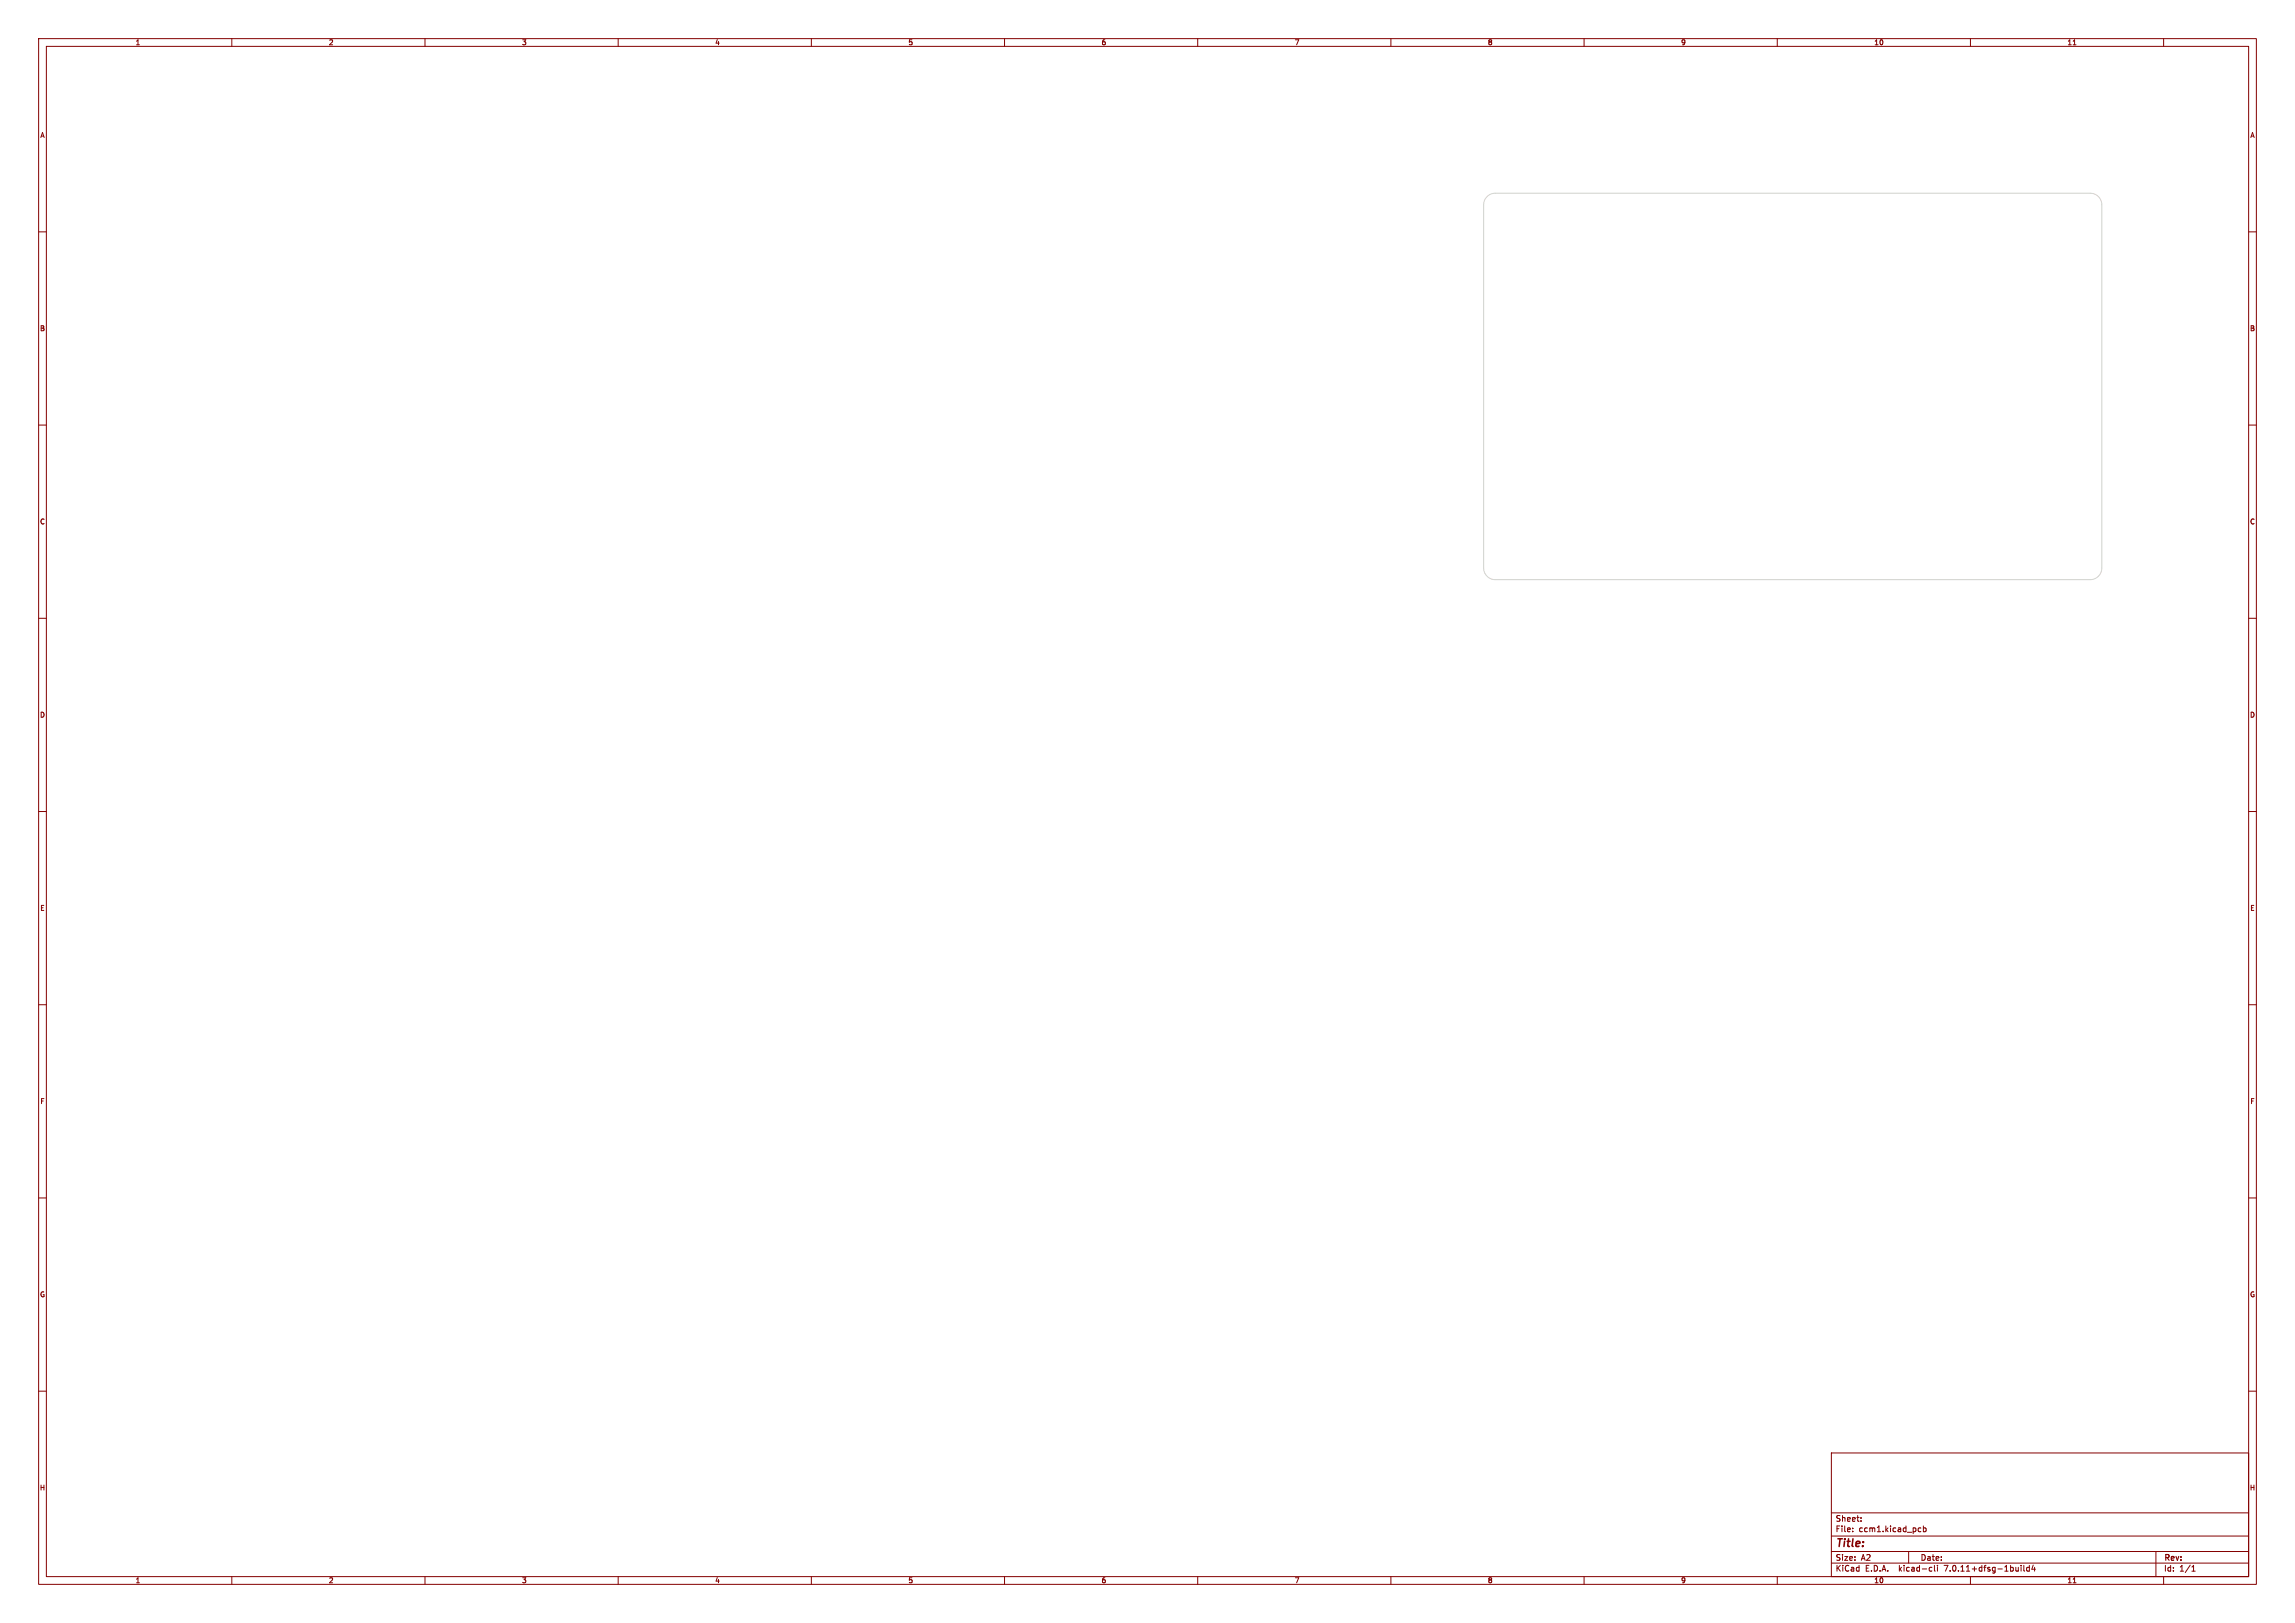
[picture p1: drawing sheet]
<svg xmlns="http://www.w3.org/2000/svg" width="594mm" height="420mm" viewBox="0 0 594 420" stroke-linecap="round" stroke-linejoin="round" font-family="sans-serif">
<defs><g id="words">
<text font-size="2.8" fill="#840000" x="475" y="400.9">Title:</text>
<g font-size="2.1" fill="#840000">
<text x="475" y="394">Sheet:</text>
<text x="475" y="396.7">File:</text>
<text x="481.1" y="396.7">ccm1.kicad_pcb</text>
<text x="475" y="406.9">KiCad</text>
<text x="475" y="404.1">Size:</text>
<text x="481.7" y="404.1">A2</text>
<text x="482.7" y="406.9">E.D.A.</text>
<text x="491.6" y="406.9">kicad-cli</text>
<text x="497" y="404.1">Date:</text>
<text x="503.5" y="406.9">7.0.11+dfsg-1build4</text>
<text x="560" y="404.3">Rev:</text>
<text x="560" y="406.9">Id:</text>
<text x="564.1" y="406.9">1/1</text>
</g>
<g font-size="1.8" fill="#840000">
<text x="35" y="11.9">1</text>
<text x="85" y="11.9">2</text>
<text x="135" y="11.9">3</text>
<text x="185" y="11.9">4</text>
<text x="235" y="11.9">5</text>
<text x="285" y="11.9">6</text>
<text x="335" y="11.9">7</text>
<text x="385" y="11.9">8</text>
<text x="435" y="11.9">9</text>
<text x="485" y="11.9">10</text>
<text x="535" y="11.9">11</text>
<text x="10.3" y="35.9">A</text>
<text x="582.4" y="35.9">A</text>
<text x="10.3" y="85.9">B</text>
<text x="582.3" y="85.9">B</text>
<text x="10.3" y="135.9">C</text>
<text x="582.3" y="135.9">C</text>
<text x="10.3" y="185.9">D</text>
<text x="582.3" y="185.9">D</text>
<text x="10.3" y="235.9">E</text>
<text x="582.3" y="235.9">E</text>
<text x="10.3" y="285.9">F</text>
<text x="582.4" y="285.9">F</text>
<text x="10.3" y="335.9">G</text>
<text x="582.3" y="335.9">G</text>
<text x="10.2" y="385.9">H</text>
<text x="582.2" y="385.9">H</text>
<text x="35" y="409.9">1</text>
<text x="85" y="409.9">2</text>
<text x="135" y="409.9">3</text>
<text x="185" y="409.9">4</text>
<text x="235" y="409.9">5</text>
<text x="285" y="409.9">6</text>
<text x="335" y="409.9">7</text>
<text x="385" y="409.9">8</text>
<text x="435" y="409.9">9</text>
<text x="485" y="409.9">10</text>
<text x="535" y="409.9">11</text>
</g>
</g></defs>
<g fill="none" stroke="#840000" stroke-width=".26">
<path d="M10 10h574v400h-574zM12 12h570v396h-570zM60 10v2M110 10v2M160 10v2M210 10v2M260 10v2M310 10v2M360 10v2M410 10v2M460 10v2M510 10v2"/>
<path d="M536.6 11.6h.7M560 10v2M10 60h2M582 60h2M10 110h2M582 110h2M10 160h2M582 160h2M10 210h2M582 210h2M10 260h2M582 260h2"/>
<path d="M10 310h2M582 310h2M10 360h2M474 376h108v32h-108zM582 360h2M474 397.5h108M474 391.5h108M479.5 396.2v.2M479.5 395.4v.2M481.7 393.5v.2M481.7 392.7v.2M496.6 396.3h.6"/>
<path d="M496.6 395.4h.6M497.8 395.4h.4l.3 .3-.1 .6h-.6M497.8 394.9v1.5M60 408v2M110 408v2M160 408v2M210 408v2M260 408v2M310 408v2M360 408v2M410 408v2M460 408v2"/>
<path d="M474 404.5h108M474 401.5h108M494 401.5v3M499.6 405.6h.4M500 406.5l-.4 .1M500.7 405.1v1.3l.2 .2M501.5 405.1v.1M501.5 405.6v1M510 408v2M523.1 405.1v.1M523.1 405.6v1M523.8 405.1v1.3l.2 .2"/>
<path d="M525.2 405.6h-.4l-.3 .3 .2 .6h.5M525.2 405.1v1.5M526.2 405l-.3 1.1h.9M526.6 405.6v1M536.6 409.6h.7M558 401.5v6.5M560 408v2M567.3 406.6h.9M567.3 405.5l.4-.4v1.5"/>
</g>
<g fill="#fff" stroke="#fff" stroke-width=".26">
<circle cx="513.3" cy="79.8" r=".15"/>
<circle cx="468.6" cy="94.3" r=".15"/>
<circle cx="412.6" cy="118.7" r=".15"/>
<circle cx="471.1" cy="96.3" r=".15"/>
<circle cx="450.9" cy="118.7" r=".15"/>
<circle cx="458.3" cy="95.5" r=".15"/>
<circle cx="423.2" cy="118.7" r=".15"/>
<circle cx="400.8" cy="118.7" r=".15"/>
<circle cx="436.6" cy="97.7" r=".15"/>
<circle cx="463.5" cy="85.9" r=".15"/>
<circle cx="439" cy="118.7" r=".15"/>
<circle cx="475.3" cy="85.9" r=".15"/>
<circle cx="475.9" cy="66.7" r=".15"/>
<circle cx="462.8" cy="118.7" r=".15"/>
<circle cx="469.7" cy="104.5" r=".15"/>
<circle cx="467.4" cy="85.9" r=".15"/>
<circle cx="509.7" cy="79.2" r=".15"/>
<circle cx="468.4" cy="66.7" r=".15"/>
<circle cx="432.7" cy="93.3" r=".15"/>
<circle cx="471.4" cy="85.9" r=".15"/>
<circle cx="454.9" cy="72.1" r=".15"/>
<circle cx="408.7" cy="118.7" r=".15"/>
<circle cx="496" cy="78.7" r=".15"/>
<circle cx="400.6" cy="69.6" r=".15"/>
<circle cx="404.7" cy="118.7" r=".15"/>
<circle cx="480.4" cy="84.7" r=".15"/>
<circle cx="495.3" cy="67.9" r=".15"/>
<circle cx="419.2" cy="118.7" r=".15"/>
<circle cx="455.6" cy="85.9" r=".15"/>
<circle cx="459.5" cy="105.7" r=".15"/>
<circle cx="396.6" cy="119.9" r=".15"/>
<circle cx="427.2" cy="118.7" r=".15"/>
<circle cx="492.6" cy="71.1" r=".15"/>
<circle cx="484.9" cy="72.1" r=".15"/>
<circle cx="509" cy="106.7" r=".15"/>
<circle cx="459.5" cy="85.9" r=".15"/>
<circle cx="470.8" cy="118.9" r=".15"/>
<circle cx="453.6" cy="86.7" r=".15"/>
<circle cx="459" cy="107.4" r=".15"/>
<circle cx="462.9" cy="108" r=".15"/>
<circle cx="399.4" cy="73.1" r=".15"/>
<circle cx="479" cy="89.3" r=".15"/>
<circle cx="418" cy="66.3" r=".15"/>
<circle cx="423.5" cy="86.7" r=".15"/>
<circle cx="465.3" cy="92.4" r=".15"/>
<circle cx="514.4" cy="72.3" r=".15"/>
<circle cx="504.8" cy="76.6" r=".15"/>
<circle cx="486.9" cy="86.1" r=".15"/>
<circle cx="468.5" cy="89.7" r=".15"/>
<circle cx="534.5" cy="98.5" r=".15"/>
<circle cx="443.6" cy="128" r=".15"/>
<circle cx="507.1" cy="67.5" r=".15"/>
<circle cx="534.5" cy="81" r=".15"/>
<circle cx="500.9" cy="84.4" r=".15"/>
<circle cx="424.7" cy="72" r=".15"/>
<circle cx="533.7" cy="106" r=".15"/>
<circle cx="438.6" cy="92" r=".15"/>
<circle cx="506.1" cy="71.2" r=".15"/>
<circle cx="420.9" cy="92.6" r=".15"/>
<circle cx="514.4" cy="76.6" r=".15"/>
<circle cx="514.4" cy="67.5" r=".15"/>
<circle cx="447.7" cy="128" r=".15"/>
<circle cx="435.4" cy="86.7" r=".15"/>
<circle cx="514.4" cy="82.5" r=".15"/>
<circle cx="461.4" cy="104.4" r=".15"/>
<circle cx="498.1" cy="72" r=".15"/>
<circle cx="456.3" cy="104.6" r=".15"/>
<circle cx="522" cy="98.5" r=".15"/>
<circle cx="518.2" cy="104.9" r=".15"/>
<circle cx="466.2" cy="96.1" r=".15"/>
<circle cx="473.4" cy="88.6" r=".15"/>
<circle cx="474" cy="82.8" r=".15"/>
<circle cx="463.2" cy="99.7" r=".15"/>
<circle cx="444.6" cy="94.8" r=".15"/>
<circle cx="458.2" cy="82.2" r=".15"/>
<circle cx="415.5" cy="89.7" r=".15"/>
<circle cx="425.7" cy="85.8" r=".15"/>
<circle cx="471" cy="101.3" r=".15"/>
<circle cx="489.2" cy="77.9" r=".15"/>
<circle cx="456.3" cy="102.1" r=".15"/>
<circle cx="447.5" cy="97.6" r=".15"/>
<circle cx="468.4" cy="105.2" r=".15"/>
<circle cx="490.1" cy="77.3" r=".15"/>
<circle cx="491.2" cy="76.8" r=".15"/>
<circle cx="474.6" cy="102.1" r=".15"/>
<circle cx="430.2" cy="121.1" r=".15"/>
<circle cx="462.8" cy="98.8" r=".15"/>
<circle cx="463.1" cy="119.9" r=".15"/>
<circle cx="459.2" cy="121.7" r=".15"/>
<circle cx="464.6" cy="96.1" r=".15"/>
<circle cx="426.9" cy="122.1" r=".15"/>
<circle cx="469" cy="107.3" r=".15"/>
<circle cx="468" cy="116.7" r=".15"/>
<circle cx="461.9" cy="119.9" r=".15"/>
<circle cx="450" cy="119.9" r=".15"/>
<circle cx="506.3" cy="72.3" r=".15"/>
<circle cx="476" cy="112" r=".15"/>
<circle cx="512" cy="124" r=".15"/>
<circle cx="404" cy="100" r=".15"/>
<circle cx="446" cy="70" r=".15"/>
<circle cx="494" cy="148" r=".15"/>
<circle cx="542" cy="118" r=".15"/>
<circle cx="464" cy="64" r=".15"/>
<circle cx="482" cy="148" r=".15"/>
<circle cx="431.1" cy="96.2" r=".15"/>
<circle cx="500" cy="130" r=".15"/>
<circle cx="482" cy="136" r=".15"/>
<circle cx="506" cy="88" r=".15"/>
<circle cx="476.6" cy="87.2" r=".15"/>
<circle cx="416" cy="124" r=".15"/>
<circle cx="404" cy="136" r=".15"/>
<circle cx="530" cy="148" r=".15"/>
<circle cx="460.8" cy="107.1" r=".15"/>
<circle cx="536" cy="130" r=".15"/>
<circle cx="524" cy="112" r=".15"/>
<circle cx="464.6" cy="87.2" r=".15"/>
<circle cx="392" cy="118" r=".15"/>
<circle cx="464" cy="76" r=".15"/>
<circle cx="506" cy="148" r=".15"/>
<circle cx="512" cy="94" r=".15"/>
<circle cx="500" cy="112" r=".15"/>
<circle cx="416" cy="130" r=".15"/>
<circle cx="392" cy="136" r=".15"/>
<circle cx="536" cy="76" r=".15"/>
<circle cx="524" cy="76" r=".15"/>
<circle cx="387.1" cy="70.1" r=".15"/>
<circle cx="456.8" cy="84.7" r=".15"/>
<circle cx="440" cy="148" r=".15"/>
<circle cx="398" cy="148" r=".15"/>
<circle cx="536" cy="64" r=".15"/>
<circle cx="464.8" cy="84.7" r=".15"/>
<circle cx="505.8" cy="79.8" r=".15"/>
<circle cx="488" cy="142" r=".15"/>
<circle cx="416" cy="112" r=".15"/>
<circle cx="476" cy="136" r=".15"/>
<circle cx="434" cy="112" r=".15"/>
<circle cx="410" cy="148" r=".15"/>
<circle cx="440" cy="130" r=".15"/>
<circle cx="404" cy="112" r=".15"/>
<circle cx="392" cy="112" r=".15"/>
<circle cx="502.7" cy="82.5" r=".15"/>
<circle cx="482" cy="130" r=".15"/>
<circle cx="542" cy="100" r=".15"/>
<circle cx="497.9" cy="79.5" r=".15"/>
<circle cx="524" cy="70" r=".15"/>
<circle cx="500" cy="124" r=".15"/>
<circle cx="518" cy="70" r=".15"/>
<circle cx="518" cy="130" r=".15"/>
<circle cx="416" cy="100" r=".15"/>
<circle cx="524" cy="94" r=".15"/>
<circle cx="488" cy="130" r=".15"/>
<circle cx="478.6" cy="121.2" r=".15"/>
<circle cx="482" cy="124" r=".15"/>
<circle cx="416" cy="136" r=".15"/>
<circle cx="404" cy="148" r=".15"/>
<circle cx="494" cy="76" r=".15"/>
<circle cx="530" cy="130" r=".15"/>
<circle cx="458" cy="136" r=".15"/>
<circle cx="446" cy="130" r=".15"/>
<circle cx="524" cy="124" r=".15"/>
<circle cx="506.7" cy="82.5" r=".15"/>
<circle cx="512" cy="130" r=".15"/>
<circle cx="434" cy="136" r=".15"/>
<circle cx="530" cy="124" r=".15"/>
<circle cx="452" cy="142" r=".15"/>
<circle cx="482" cy="88" r=".15"/>
<circle cx="493.1" cy="118.7" r=".15"/>
<circle cx="398" cy="106" r=".15"/>
<circle cx="458" cy="148" r=".15"/>
<circle cx="536" cy="100" r=".15"/>
<circle cx="428" cy="70" r=".15"/>
<circle cx="524" cy="136" r=".15"/>
<circle cx="396.1" cy="67.6" r=".15"/>
<circle cx="476" cy="124" r=".15"/>
<circle cx="464" cy="82" r=".15"/>
<circle cx="416" cy="148" r=".15"/>
<circle cx="392" cy="124" r=".15"/>
<circle cx="404.4" cy="74.8" r=".15"/>
<circle cx="472.7" cy="87.2" r=".15"/>
<circle cx="464" cy="136" r=".15"/>
<circle cx="404" cy="130" r=".15"/>
<circle cx="534.5" cy="79.1" r=".15"/>
<circle cx="434" cy="148" r=".15"/>
<circle cx="482" cy="112" r=".15"/>
<circle cx="518" cy="124" r=".15"/>
<circle cx="506" cy="142" r=".15"/>
<circle cx="524" cy="130" r=".15"/>
<circle cx="422" cy="148" r=".15"/>
<circle cx="410" cy="124" r=".15"/>
<circle cx="464" cy="148" r=".15"/>
<circle cx="454.9" cy="75.9" r=".15"/>
<circle cx="416" cy="58" r=".15"/>
<circle cx="530" cy="64" r=".15"/>
<circle cx="404" cy="106" r=".15"/>
<circle cx="518" cy="94" r=".15"/>
<circle cx="530" cy="88" r=".15"/>
<circle cx="471.1" cy="103.3" r=".15"/>
<circle cx="404" cy="94" r=".15"/>
<circle cx="522.2" cy="105" r=".15"/>
<circle cx="398" cy="112" r=".15"/>
<circle cx="422" cy="106" r=".15"/>
<circle cx="488" cy="70" r=".15"/>
<circle cx="415.7" cy="86.7" r=".15"/>
<circle cx="466.8" cy="118.7" r=".15"/>
<circle cx="512" cy="136" r=".15"/>
<circle cx="512.8" cy="87.9" r=".15"/>
<circle cx="518" cy="148" r=".15"/>
<circle cx="404.4" cy="72.9" r=".15"/>
<circle cx="412.9" cy="95.3" r=".15"/>
<circle cx="410" cy="64" r=".15"/>
<circle cx="494" cy="112" r=".15"/>
<circle cx="542" cy="64" r=".15"/>
<circle cx="500.7" cy="71.2" r=".15"/>
<circle cx="392" cy="88" r=".15"/>
<circle cx="456.9" cy="96.7" r=".15"/>
<circle cx="470.7" cy="121.2" r=".15"/>
<circle cx="440.4" cy="87.7" r=".15"/>
<circle cx="458" cy="112" r=".15"/>
<circle cx="428" cy="124" r=".15"/>
<circle cx="542" cy="76" r=".15"/>
<circle cx="394" cy="118.7" r=".15"/>
<circle cx="398" cy="82" r=".15"/>
<circle cx="398" cy="94" r=".15"/>
<circle cx="434" cy="130" r=".15"/>
<circle cx="530" cy="94" r=".15"/>
<circle cx="488" cy="112" r=".15"/>
<circle cx="446" cy="76" r=".15"/>
<circle cx="395.5" cy="72.9" r=".15"/>
<circle cx="440" cy="76" r=".15"/>
<circle cx="452" cy="130" r=".15"/>
<circle cx="398" cy="136" r=".15"/>
<circle cx="512" cy="88" r=".15"/>
<circle cx="452" cy="148" r=".15"/>
<circle cx="392" cy="130" r=".15"/>
<circle cx="500" cy="88" r=".15"/>
<circle cx="500" cy="94" r=".15"/>
<circle cx="388.9" cy="64.7" r=".15"/>
<circle cx="488" cy="136" r=".15"/>
<circle cx="404" cy="82" r=".15"/>
<circle cx="509" cy="76.6" r=".15"/>
<circle cx="542" cy="94" r=".15"/>
<circle cx="510.2" cy="79.8" r=".15"/>
<circle cx="419.7" cy="86.7" r=".15"/>
<circle cx="392" cy="142" r=".15"/>
<circle cx="501" cy="118.7" r=".15"/>
<circle cx="468.7" cy="84.7" r=".15"/>
<circle cx="530" cy="76" r=".15"/>
<circle cx="462.8" cy="107.1" r=".15"/>
<circle cx="536" cy="70" r=".15"/>
<circle cx="428" cy="148" r=".15"/>
<circle cx="488" cy="94" r=".15"/>
<circle cx="445" cy="84.7" r=".15"/>
<circle cx="440" cy="70" r=".15"/>
<circle cx="500" cy="148" r=".15"/>
<circle cx="452" cy="136" r=".15"/>
<circle cx="516.8" cy="118.7" r=".15"/>
<circle cx="514.3" cy="104.7" r=".15"/>
<circle cx="482" cy="142" r=".15"/>
<circle cx="476" cy="130" r=".15"/>
<circle cx="474.7" cy="118.7" r=".15"/>
<circle cx="518" cy="88" r=".15"/>
<circle cx="542" cy="136" r=".15"/>
<circle cx="508.9" cy="118.7" r=".15"/>
<circle cx="536" cy="142" r=".15"/>
<circle cx="398" cy="130" r=".15"/>
<circle cx="474.7" cy="121.2" r=".15"/>
<circle cx="531" cy="105.2" r=".15"/>
<circle cx="410" cy="82" r=".15"/>
<circle cx="422" cy="124" r=".15"/>
<circle cx="448.9" cy="84.7" r=".15"/>
<circle cx="524" cy="64" r=".15"/>
<circle cx="542" cy="82" r=".15"/>
<circle cx="464" cy="124" r=".15"/>
<circle cx="410" cy="130" r=".15"/>
<circle cx="458" cy="64" r=".15"/>
<circle cx="518" cy="64" r=".15"/>
<circle cx="434" cy="58" r=".15"/>
<circle cx="532.7" cy="118.7" r=".15"/>
<circle cx="518" cy="142" r=".15"/>
<circle cx="494" cy="88" r=".15"/>
<circle cx="472.7" cy="84.7" r=".15"/>
<circle cx="524" cy="88" r=".15"/>
<circle cx="488" cy="118" r=".15"/>
<circle cx="506" cy="124" r=".15"/>
<circle cx="530" cy="112" r=".15"/>
<circle cx="446" cy="112" r=".15"/>
<circle cx="454.9" cy="118.7" r=".15"/>
<circle cx="398" cy="76" r=".15"/>
<circle cx="476" cy="82" r=".15"/>
<circle cx="518" cy="58" r=".15"/>
<circle cx="404" cy="124" r=".15"/>
<circle cx="470" cy="58" r=".15"/>
<circle cx="494" cy="130" r=".15"/>
<circle cx="446" cy="106" r=".15"/>
<circle cx="440" cy="136" r=".15"/>
<circle cx="410" cy="106" r=".15"/>
<circle cx="524.8" cy="118.7" r=".15"/>
<circle cx="427.6" cy="86.7" r=".15"/>
<circle cx="392" cy="106" r=".15"/>
<circle cx="494" cy="136" r=".15"/>
<circle cx="476" cy="70" r=".15"/>
<circle cx="476" cy="148" r=".15"/>
<circle cx="464" cy="130" r=".15"/>
<circle cx="530" cy="70" r=".15"/>
<circle cx="452" cy="106" r=".15"/>
<circle cx="471.4" cy="88.3" r=".15"/>
<circle cx="431.1" cy="118.7" r=".15"/>
<circle cx="428" cy="136" r=".15"/>
<circle cx="506" cy="130" r=".15"/>
<circle cx="512" cy="148" r=".15"/>
<circle cx="416" cy="76" r=".15"/>
<circle cx="542" cy="112" r=".15"/>
<circle cx="464" cy="142" r=".15"/>
<circle cx="443" cy="118.7" r=".15"/>
<circle cx="536" cy="112" r=".15"/>
<circle cx="434" cy="124" r=".15"/>
<circle cx="470" cy="148" r=".15"/>
<circle cx="476" cy="76" r=".15"/>
<circle cx="434" cy="142" r=".15"/>
<circle cx="518" cy="112" r=".15"/>
<circle cx="398" cy="124" r=".15"/>
<circle cx="464.6" cy="66.7" r=".15"/>
<circle cx="440" cy="64" r=".15"/>
<circle cx="524" cy="142" r=".15"/>
<circle cx="534.5" cy="97.1" r=".15"/>
<circle cx="484.9" cy="75.9" r=".15"/>
<circle cx="499.4" cy="76.6" r=".15"/>
<circle cx="446" cy="64" r=".15"/>
<circle cx="428" cy="76" r=".15"/>
<circle cx="518" cy="136" r=".15"/>
<circle cx="446" cy="148" r=".15"/>
<circle cx="488" cy="64" r=".15"/>
<circle cx="530" cy="136" r=".15"/>
<circle cx="487.8" cy="67.7" r=".15"/>
<circle cx="542" cy="124" r=".15"/>
<circle cx="392" cy="82" r=".15"/>
<circle cx="476.6" cy="84.7" r=".15"/>
<circle cx="500" cy="70" r=".15"/>
<circle cx="410" cy="100" r=".15"/>
<circle cx="500" cy="142" r=".15"/>
<circle cx="404" cy="76" r=".15"/>
<circle cx="542" cy="106" r=".15"/>
<circle cx="434" cy="76" r=".15"/>
<circle cx="446" cy="136" r=".15"/>
<circle cx="428" cy="64" r=".15"/>
<circle cx="422" cy="130" r=".15"/>
<circle cx="440" cy="142" r=".15"/>
<circle cx="397.9" cy="119.5" r=".15"/>
<circle cx="524" cy="148" r=".15"/>
<circle cx="392.7" cy="69.6" r=".15"/>
<circle cx="428" cy="130" r=".15"/>
<circle cx="542" cy="88" r=".15"/>
<circle cx="392" cy="58" r=".15"/>
<circle cx="458" cy="130" r=".15"/>
<circle cx="536" cy="58" r=".15"/>
<circle cx="467.3" cy="92.9" r=".15"/>
<circle cx="500" cy="136" r=".15"/>
<circle cx="404" cy="58" r=".15"/>
<circle cx="506" cy="136" r=".15"/>
<circle cx="494" cy="124" r=".15"/>
<circle cx="526.6" cy="105" r=".15"/>
<circle cx="423.9" cy="93.3" r=".15"/>
<circle cx="459.8" cy="67.7" r=".15"/>
<circle cx="506" cy="94" r=".15"/>
<circle cx="398" cy="100" r=".15"/>
<circle cx="488" cy="124" r=".15"/>
<circle cx="422" cy="136" r=".15"/>
<circle cx="452" cy="70" r=".15"/>
<circle cx="402.4" cy="93.3" r=".15"/>
<circle cx="492.6" cy="66.7" r=".15"/>
<circle cx="488" cy="148" r=".15"/>
<circle cx="410" cy="136" r=".15"/>
<circle cx="402.6" cy="90.1" r=".15"/>
<circle cx="542" cy="70" r=".15"/>
<circle cx="409.6" cy="96.2" r=".15"/>
<circle cx="452" cy="124" r=".15"/>
<circle cx="422" cy="70" r=".15"/>
<circle cx="542" cy="130" r=".15"/>
<circle cx="434" cy="70" r=".15"/>
<circle cx="470" cy="64" r=".15"/>
<circle cx="460.8" cy="84.7" r=".15"/>
<circle cx="392" cy="76" r=".15"/>
<circle cx="500" cy="64" r=".15"/>
<circle cx="536" cy="124" r=".15"/>
<circle cx="536" cy="136" r=".15"/>
<circle cx="438.1" cy="119.9" r=".15"/>
<circle cx="418" cy="93.8" r=".15"/>
<circle cx="424" cy="122.1" r=".15"/>
<circle cx="478.3" cy="118.6" r=".15"/>
<circle cx="469.1" cy="119.9" r=".15"/>
<circle cx="462.5" cy="82.9" r=".15"/>
<circle cx="464.4" cy="93" r=".15"/>
<circle cx="530.1" cy="119.9" r=".15"/>
<circle cx="524.8" cy="116.2" r=".15"/>
<circle cx="519.4" cy="119.9" r=".15"/>
<circle cx="511.7" cy="119.9" r=".15"/>
<circle cx="498.1" cy="113.3" r=".15"/>
<circle cx="486.3" cy="116.2" r=".15"/>
<circle cx="412.1" cy="65.1" r=".15"/>
<circle cx="408.3" cy="93.2" r=".15"/>
<circle cx="427.8" cy="102.3" r=".15"/>
<circle cx="426.9" cy="95.8" r=".15"/>
<circle cx="460.6" cy="96.4" r=".15"/>
<circle cx="460.6" cy="88.9" r=".15"/>
<circle cx="403.5" cy="84.7" r=".15"/>
<circle cx="396.9" cy="71.5" r=".15"/>
<circle cx="415.2" cy="72.2" r=".15"/>
<circle cx="427" cy="101.7" r=".15"/>
<circle cx="433.7" cy="99.4" r=".15"/>
<circle cx="405.7" cy="115.7" r=".15"/>
<circle cx="412.1" cy="116.2" r=".15"/>
<circle cx="400.2" cy="122.1" r=".15"/>
<circle cx="412.1" cy="122.1" r=".15"/>
<circle cx="437.6" cy="92.3" r=".15"/>
<circle cx="410.7" cy="118.4" r=".15"/>
<circle cx="399.8" cy="118.3" r=".15"/>
<circle cx="403.3" cy="119.8" r=".15"/>
<circle cx="462.3" cy="99.7" r=".15"/>
<circle cx="462.2" cy="96.6" r=".15"/>
<circle cx="461.8" cy="103.4" r=".15"/>
<circle cx="460.9" cy="90.4" r=".15"/>
<circle cx="463.6" cy="93" r=".15"/>
<circle cx="461.7" cy="89.6" r=".15"/>
<circle cx="453" cy="88.2" r=".15"/>
<circle cx="453.1" cy="85.5" r=".15"/>
<circle cx="456.1" cy="96.8" r=".15"/>
<circle cx="458.2" cy="77.8" r=".15"/>
<circle cx="459.8" cy="72.7" r=".15"/>
<circle cx="459.2" cy="95.6" r=".15"/>
<circle cx="459.7" cy="76.1" r=".15"/>
<circle cx="460.4" cy="97.7" r=".15"/>
<circle cx="483.9" cy="83.2" r=".15"/>
<circle cx="463.3" cy="104" r=".15"/>
<circle cx="504" cy="143" r=".38"/>
<circle cx="502" cy="143" r=".37"/>
<circle cx="438" cy="143" r=".37"/>
<circle cx="436" cy="143" r=".37"/>
<circle cx="477" cy="143" r=".38"/>
<circle cx="475" cy="143" r=".37"/>
<circle cx="459" cy="143" r=".37"/>
<circle cx="457" cy="143" r=".38"/>
<circle cx="455" cy="143" r=".37"/>
<circle cx="542.4" cy="146" r=".25"/>
<circle cx="541.7" cy="144.3" r=".25"/>
<circle cx="541.7" cy="147.7" r=".25"/>
<circle cx="540" cy="143.6" r=".25"/>
<circle cx="540" cy="146" r="1.6"/>
<circle cx="540" cy="148.4" r=".25"/>
<circle cx="538.3" cy="144.3" r=".25"/>
<circle cx="538.3" cy="147.7" r=".25"/>
<circle cx="537.6" cy="146" r=".25"/>
<circle cx="542.4" cy="54" r=".25"/>
<circle cx="541.7" cy="52.3" r=".25"/>
<circle cx="541.7" cy="55.7" r=".25"/>
<circle cx="540" cy="51.6" r=".25"/>
<circle cx="540" cy="54" r="1.6"/>
<circle cx="540" cy="56.4" r=".25"/>
<circle cx="538.3" cy="52.3" r=".25"/>
<circle cx="538.3" cy="55.7" r=".25"/>
<circle cx="537.6" cy="54" r=".25"/>
<circle cx="435" cy="60.9" r=".51"/>
<circle cx="420" cy="60.9" r=".51"/>
<circle cx="432" cy="57" r=".51"/>
<circle cx="429" cy="57" r=".51"/>
<circle cx="426" cy="57" r=".51"/>
<circle cx="423" cy="57" r=".51"/>
<circle cx="432" cy="60" r=".51"/>
<circle cx="429" cy="60" r=".51"/>
<circle cx="426" cy="60" r=".51"/>
<circle cx="423" cy="60" r=".51"/>
<circle cx="468" cy="143" r=".37"/>
<circle cx="466" cy="143" r=".37"/>
<circle cx="417" cy="143" r=".38"/>
<circle cx="415" cy="143" r=".37"/>
<circle cx="413" cy="143" r=".37"/>
<circle cx="411" cy="143" r=".37"/>
<circle cx="416" cy="60.9" r=".51"/>
<circle cx="407" cy="60.9" r=".51"/>
<circle cx="413" cy="57" r=".51"/>
<circle cx="410" cy="57" r=".51"/>
<circle cx="413" cy="60" r=".51"/>
<circle cx="410" cy="60" r=".51"/>
<circle cx="534" cy="60.9" r=".51"/>
<circle cx="525" cy="60.9" r=".51"/>
<circle cx="531" cy="57" r=".51"/>
<circle cx="528" cy="57" r=".51"/>
<circle cx="531" cy="60" r=".51"/>
<circle cx="528" cy="60" r=".51"/>
<circle cx="448" cy="143" r=".37"/>
<circle cx="446" cy="143" r=".37"/>
<circle cx="444" cy="143" r=".38"/>
<circle cx="405" cy="143" r=".37"/>
<circle cx="403" cy="143" r=".37"/>
<circle cx="401" cy="143" r=".37"/>
<circle cx="399" cy="143" r=".37"/>
<circle cx="495" cy="143" r=".37"/>
<circle cx="493" cy="143" r=".37"/>
<circle cx="531" cy="143" r=".37"/>
<circle cx="529" cy="143" r=".37"/>
<circle cx="390.4" cy="146" r=".25"/>
<circle cx="389.7" cy="144.3" r=".25"/>
<circle cx="389.7" cy="147.7" r=".25"/>
<circle cx="388" cy="143.6" r=".25"/>
<circle cx="388" cy="146" r="1.6"/>
<circle cx="388" cy="148.4" r=".25"/>
<circle cx="386.3" cy="144.3" r=".25"/>
<circle cx="386.3" cy="147.7" r=".25"/>
<circle cx="385.6" cy="146" r=".25"/>
<circle cx="522" cy="143" r=".37"/>
<circle cx="520" cy="143" r=".37"/>
<circle cx="420" cy="68" r=".5"/>
<circle cx="420" cy="70.5" r=".5"/>
<circle cx="420" cy="78.2" r=".5"/>
<circle cx="414.9" cy="78.2" r=".5"/>
<circle cx="414.9" cy="70.5" r=".5"/>
<circle cx="414.9" cy="68" r=".5"/>
<circle cx="390.4" cy="54" r=".25"/>
<circle cx="389.7" cy="52.3" r=".25"/>
<circle cx="389.7" cy="55.7" r=".25"/>
<circle cx="388" cy="51.6" r=".25"/>
<circle cx="388" cy="54" r="1.6"/>
<circle cx="388" cy="56.4" r=".25"/>
<circle cx="386.3" cy="52.3" r=".25"/>
<circle cx="386.3" cy="55.7" r=".25"/>
<circle cx="385.6" cy="54" r=".25"/>
<circle cx="394" cy="100" r=".32"/>
<circle cx="394" cy="98.7" r=".32"/>
<circle cx="392.7" cy="100" r=".32"/>
<circle cx="392.7" cy="98.7" r=".32"/>
<circle cx="391.5" cy="100" r=".32"/>
<circle cx="391.5" cy="98.7" r=".32"/>
<circle cx="390.2" cy="100" r=".32"/>
<circle cx="390.2" cy="98.7" r=".32"/>
<circle cx="388.9" cy="100" r=".32"/>
<circle cx="388.9" cy="98.7" r=".32"/>
<circle cx="429" cy="143" r=".37"/>
<circle cx="427" cy="143" r=".38"/>
<circle cx="425" cy="143" r=".37"/>
<circle cx="423" cy="143" r=".37"/>
<circle cx="486" cy="143" r=".37"/>
<circle cx="484" cy="143" r=".38"/>
<circle cx="513" cy="143" r=".37"/>
<circle cx="511" cy="143" r=".37"/>
<circle cx="519" cy="60.9" r=".51"/>
<circle cx="507" cy="60.9" r=".51"/>
<circle cx="516" cy="57" r=".51"/>
<circle cx="513" cy="57" r=".51"/>
<circle cx="510" cy="57" r=".51"/>
<circle cx="516" cy="60" r=".51"/>
<circle cx="513" cy="60" r=".51"/>
<circle cx="510" cy="60" r=".51"/>
<circle cx="453" cy="60.9" r=".51"/>
<circle cx="441" cy="60.9" r=".51"/>
<circle cx="450" cy="57" r=".51"/>
<circle cx="447" cy="57" r=".51"/>
<circle cx="444" cy="57" r=".51"/>
<circle cx="450" cy="60" r=".51"/>
<circle cx="447" cy="60" r=".51"/>
<circle cx="444" cy="60" r=".51"/>
<circle cx="469" cy="60.9" r=".51"/>
<circle cx="457" cy="60.9" r=".51"/>
<circle cx="466" cy="57" r=".51"/>
<circle cx="463" cy="57" r=".51"/>
<circle cx="460" cy="57" r=".51"/>
<circle cx="466" cy="60" r=".51"/>
<circle cx="463" cy="60" r=".51"/>
<circle cx="460" cy="60" r=".51"/>
<circle cx="485" cy="60.9" r=".51"/>
<circle cx="473" cy="60.9" r=".51"/>
<circle cx="482" cy="57" r=".51"/>
<circle cx="479" cy="57" r=".51"/>
<circle cx="476" cy="57" r=".51"/>
<circle cx="482" cy="60" r=".51"/>
<circle cx="479" cy="60" r=".51"/>
<circle cx="476" cy="60" r=".51"/>
<circle cx="400" cy="58" r=".38"/>
<circle cx="398" cy="58" r=".37"/>
<circle cx="396" cy="58" r=".37"/>
<circle cx="501" cy="60.9" r=".51"/>
<circle cx="489" cy="60.9" r=".51"/>
<circle cx="498" cy="57" r=".51"/>
<circle cx="495" cy="57" r=".51"/>
<circle cx="492" cy="57" r=".51"/>
<circle cx="498" cy="60" r=".51"/>
<circle cx="495" cy="60" r=".51"/>
<circle cx="492" cy="60" r=".51"/>
</g>
<path d="M384.8 50.9l1.2-.7 1-.2h154a3 3 0 0 1 3 3v94a3 3 0 0 1-3 3h-154a3 3 0 0 1-3-3v-94l.2-1.2z" fill="none" stroke="#d0d2cd" stroke-width=".26"/>
<use href="#words"/>
</svg>
